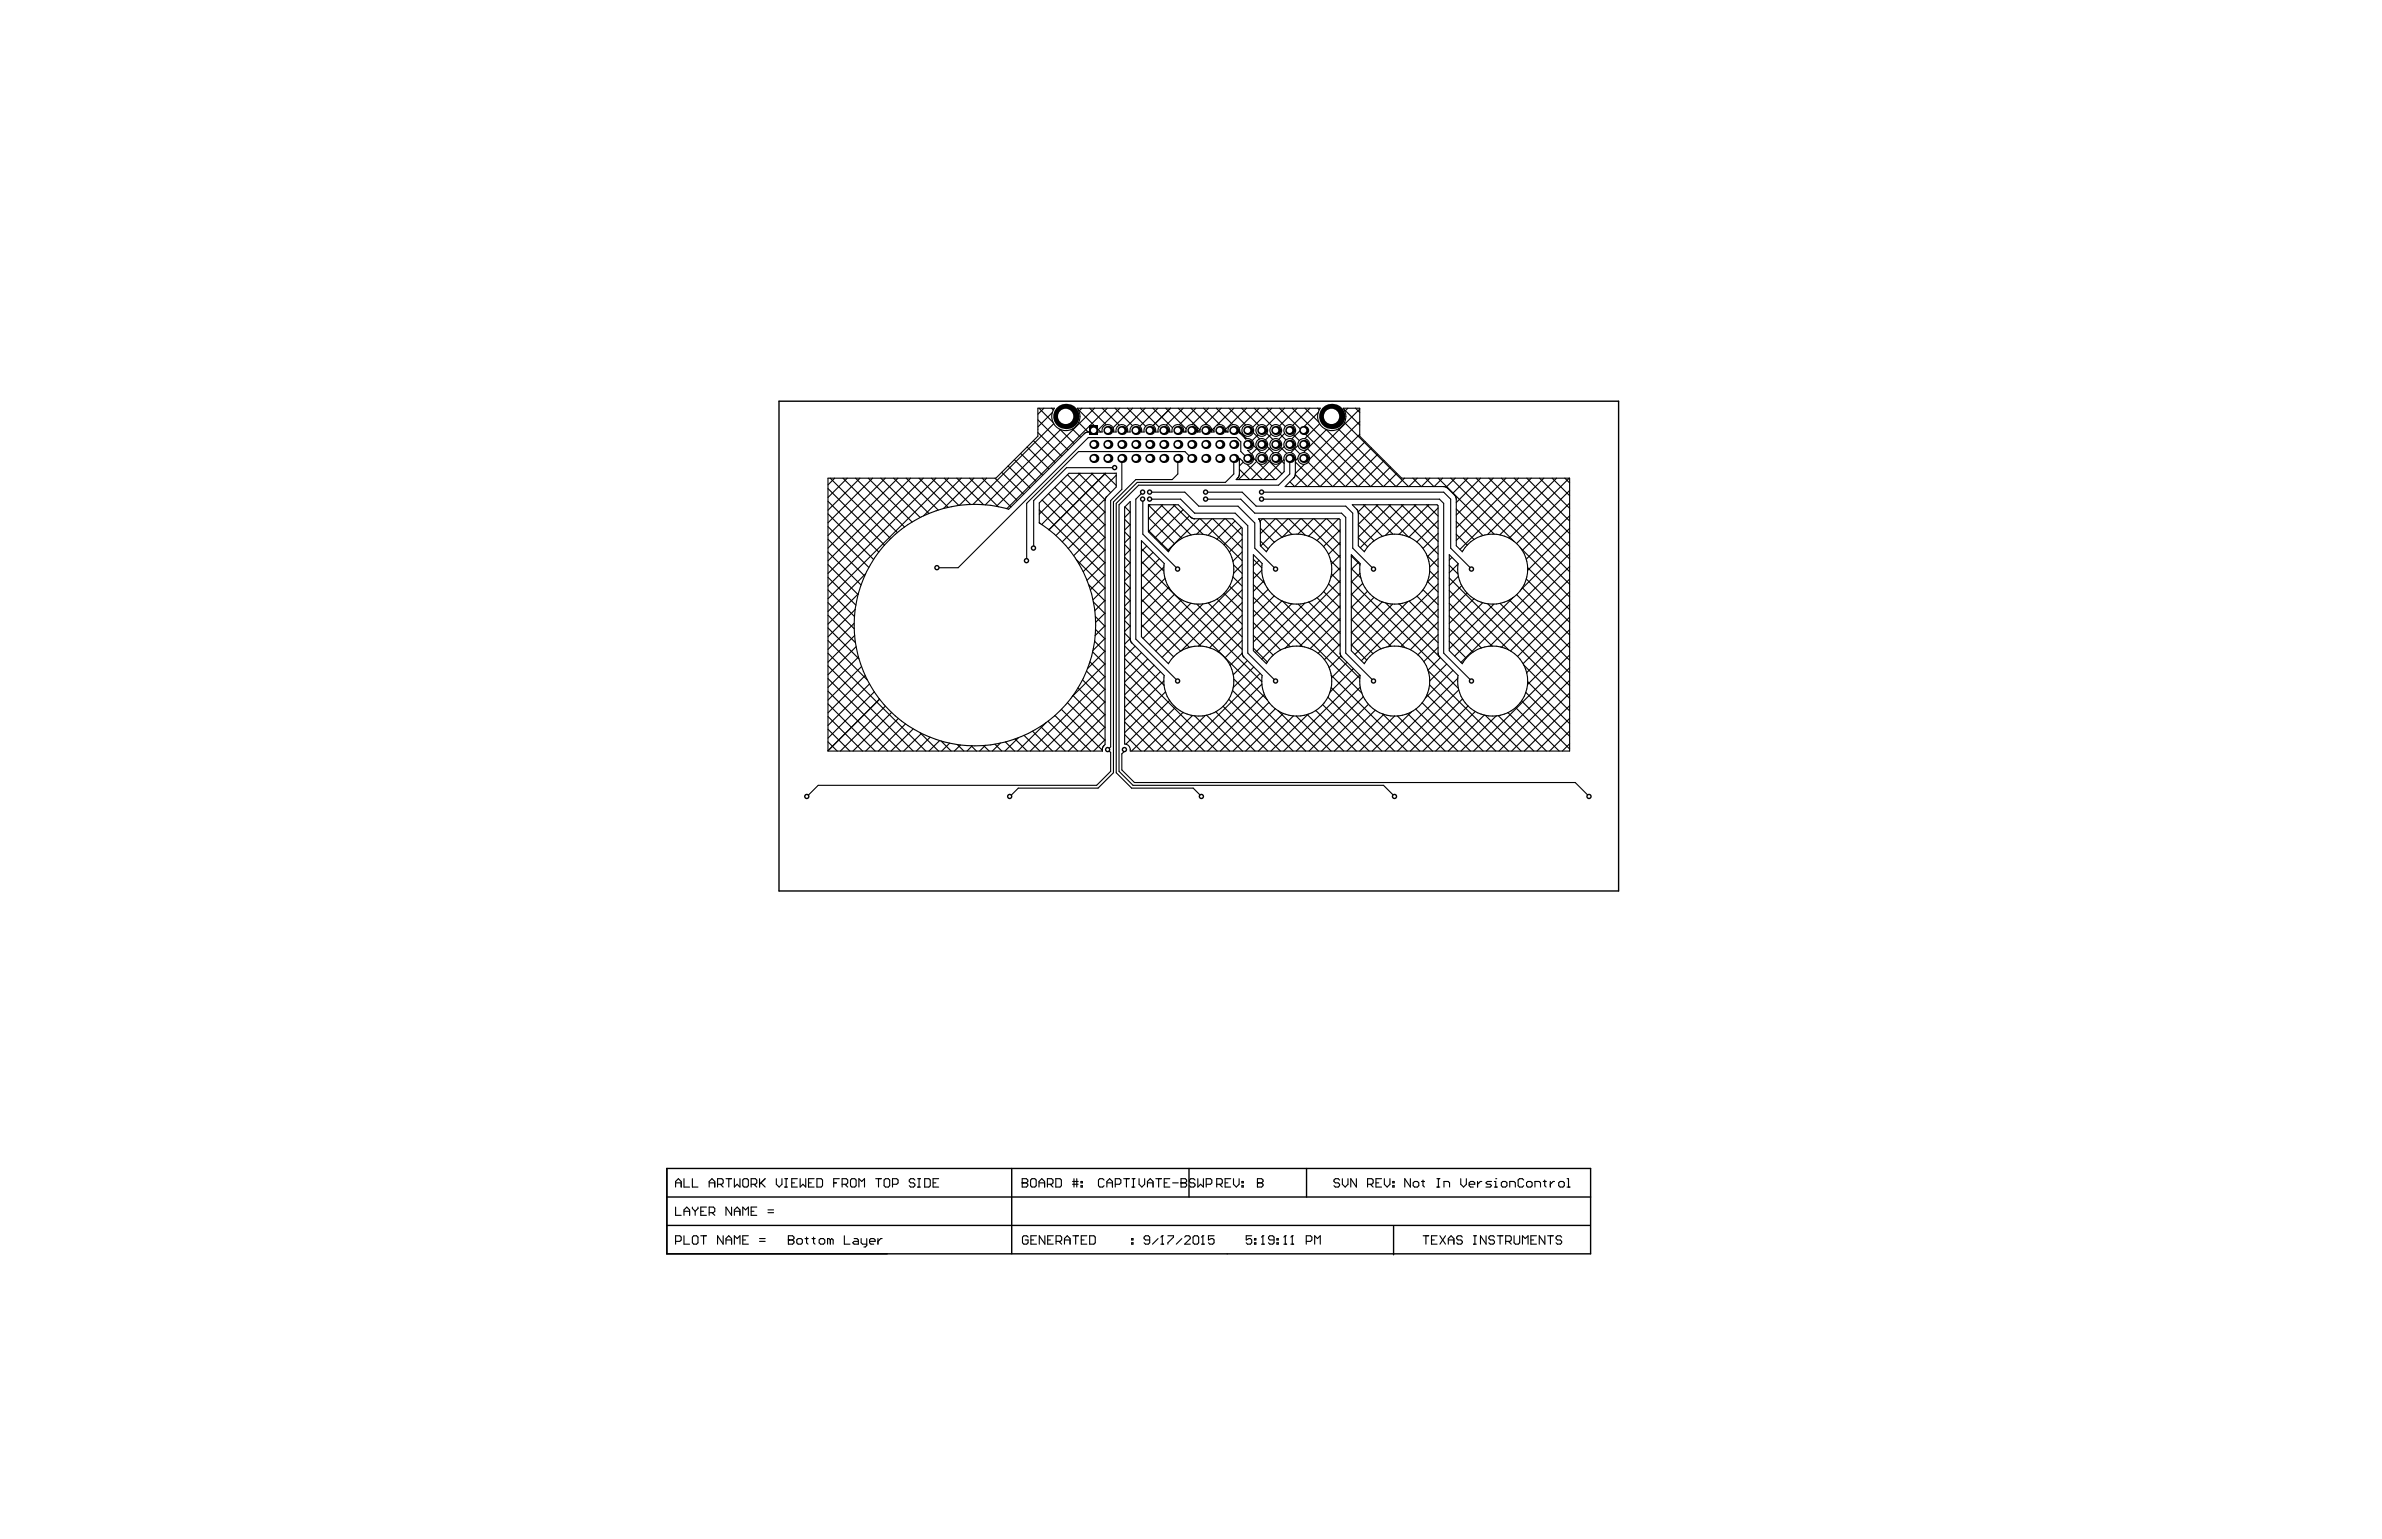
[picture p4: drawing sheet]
<svg xmlns="http://www.w3.org/2000/svg" width="432mm" height="279mm" viewBox="0 0 432 279" stroke-linecap="round" stroke-linejoin="round" font-family="sans-serif">
<path d="M141.2 72.7h152.2v88.8h-152.2zM120.9 211.9v15.4h167.4v-15.4h-167.4v15.4M120.9 217h167.4M183.4 211.9v15.4M215.5 211.9v5.1M236.8 211.9v5.1M120.9 222.2h167.4M252.6 222.4v5.1" fill="none" stroke="#000" stroke-width=".25"/>
<g fill="none" stroke="#000" stroke-width=".2">
<path d="M187.3 79.9l4 4M188.1 78.4l4.4 4.3M188.1 76.1l5.5 5.5M188.3 74l2.6 2.6M189.2 74l-1.1 1.1M190.6 74l.4 .3M190.8 74.8l-2.7 2.6M191 76.8l-14.6 14.6M192.1 77.8l2.6 2.6M192.3 77.9l-13.7 13.6M194.4 77.8l1.5 1.5M195.4 74.2l4.1 4.1"/>
<path d="M195.5 76.6l1.7 1.7M196.1 74l-.5 .5M197.5 74l3 3M198.4 74l-17.8 17.8M199.8 78.3h-2.5l-.7 .3-13.8 13.7a21.8 21.8 0 0 0-11.7-.1M199.8 78.3a1.07 1.07 0 0 1 1-1.3 1.07 1.07 0 0 1 1.1 1.3M199.8 74l3.1 3.1M200.7 74l-18.2 18.2M201.9 78.3h.4M202.1 74l3.2 3.2M202.3 78.3a1.07 1.07 0 0 1 1.1-1.3 1.07 1.07 0 0 1 1 1.3M203 74l-4.3 4.3"/>
<path d="M204.4 78.3h.5M204.4 74l3.3 3.3M204.9 78.3a1.07 1.07 0 0 1 1-1.3 1.07 1.07 0 0 1 1 1.3M205.3 74l-3.5 3.5M206.7 74l3.4 3.4M206.9 78.3h.5M207.4 78.3a1.07 1.07 0 0 1 1-1.3 1.07 1.07 0 0 1 1.1 1.3M207.6 74l-3.4 3.4M209 74l3.5 3.6M209.5 78.3h.4M209.9 74l-3.2 3.3M209.9 78.3a1.07 1.07 0 0 1 1.1-1.3 1.07 1.07 0 0 1 1 1.3"/>
<path d="M211.3 74l3.7 3.7M212 78.3h.5M212.2 74l-3.2 3.2M212.5 78.3a1.07 1.07 0 0 1 1-1.3 1.07 1.07 0 0 1 1 1.3M213.6 74l3.9 3.9M214.5 74l-3.1 3.1M214.5 78.3h.5M215 78.1l-.2 .2M215 78.3a1.07 1.07 0 0 1 1-1.3 1.07 1.07 0 0 1 1.1 1.3M215.9 74l3 3M216.8 74l-3 3M217.5 77.9l-.4 .4h.4"/>
<path d="M218.2 74l2.9 3M219.1 74l-3 3M219.6 78.3h.5M219.6 77.7l.5 .5M219.6 78.1v.2M219.6 78.1a1.07 1.07 0 0 0-1.2-1.1 1.07 1.07 0 0 0-.8 1.3M220.2 77.5l-.6 .5M220.5 74l3 3M221.4 74l-3 3M222.2 78.3h.4M222.2 78.1l-.1 .2M222.2 78.1a1.07 1.07 0 0 0-1.2-1.1 1.07 1.07 0 0 0-.9 1.3"/>
<path d="M222.2 78l.3 .3M222.6 78.3a1.07 1.07 0 0 1 1.1-1.3 1.07 1.07 0 0 1 1 1.5l1.1 1.1a1.07 1.07 0 0 1 1.4 .8 1.07 1.07 0 0 1-1 1.3l.4 .4M222.8 74l3 3M223.7 74l-3.1 3.1M224.7 78.3l1.3 1.2M225.1 74l3.1 3.1M225.6 79l-.2 .2M226 74l-3.8 3.8M227.2 78.4l1.1 1.2M227.4 74l3.2 3.2M228 78.9l-1 1M228.3 74l-3.7 3.6"/>
<path d="M229.6 78.6l1.1 1M229.7 74l3.3 3.3M230.4 78.7l-1 1.1M230.6 74l-3.5 3.5M232 74l14.2 14.2M232.1 78.7l1 1.1M232.9 74l-3.4 3.3M232.9 78.6l-1.1 1M234.3 74l14.2 14.2 3.6-3.5M234.5 78.9l1 1M235.1 74l-3.1 3.2M236.5 74l2.6 2.6"/>
<path d="M237.5 74l-3.1 3.1M238.9 74l.3 .3M239 74.8l-4.8 4.8M239.2 76.8l-2.7 2.7M240.3 77.8l10.4 10.4M240.5 77.9l-3.2 3.1M242.6 77.8l10.5 10.4 1.5-1.5M243.6 74.2l2.9 2.9M243.7 76.6l11.6 11.6M244.3 74l-.5 .6M245.7 74l.8 .8M246.5 76.5l-11.8 11.7-.9-.8"/>
<path d="M246.5 74.2l-9.1 9.1M246.5 78.8l-9.5 9.4M150.1 93.2l8.3 8.2M150.1 90.9l9.2 9.2M150.1 88.6l10.2 10.2M150.1 97.8l6.6 6.6M150.1 95.5l7.4 7.4M150.5 86.7l11 11M151.3 86.7l-1.2 1.2M152.8 86.7l9.9 9.9M153.6 86.7l-3.5 3.5M155.1 86.7l8.9 8.9"/>
<path d="M155.9 86.7l-5.8 5.8M157.4 86.7l7.9 7.9M158.2 86.7l-8.1 8.1M159.7 86.7l7.1 7.1M160.5 86.7l-10.4 10.4M162 86.7l6.4 6.4M162.8 86.7l-12.7 12.7M164.3 86.7l5.8 5.8M165.1 86.7l-15 15M166.6 86.7l5.3 5.3M167.4 86.7l-17.3 17.3M168.9 86.7l4.9 4.9"/>
<path d="M169.7 86.7l-19.6 19.6M171.1 92.2a22 22 0 0 0-15.5 15.5M171.2 86.7l4.7 4.8M172 86.7l-21.9 21.9M173.5 86.7l4.8 4.8M174.3 86.7l-6.9 6.8M175.8 86.7l5.1 5.2M176.6 86.7l-5.5 5.5M178 86.7l5.3 5.2M178.9 86.7l-5 4.9M180.4 86.7l4 4.1M181.6 85.6l4 4"/>
<path d="M182.7 84.5l4 4M183.9 83.4l4 3.9M185 82.2l4 4M186.2 81l3.9 4M188.4 94.7l.2 .3M188.4 92.5l11.9 11.9M188.9 90.7l11.4 11.4M190.1 89.5l10.2 10.3M191.2 88.4l9.1 9.1M192.4 87.2l7.9 8M193.5 86.1l6.8 6.8M195.5 85.8l4.8 4.8"/>
<path d="M195.8 85.8l-7.4 7.4M197.8 85.8l3.5 3.5M198.1 85.8l-9.3 9.3M200.1 85.8l2.2 2.2M200.3 92.8l-6.7 6.7M200.3 95.1l-5.7 5.7M200.3 97.4l-4.8 4.8M200.3 99.7l-3.9 4M200.4 90.4l-7.8 7.8M200.4 85.8l-10.3 10.3M202.1 84.8h-8.8l-5.9 6v8.6M202.3 86.2l-10.9 10.9"/>
<path d="M203.4 83.1v5.6l-2.1 2.1v44.6l-.5 .5 .5 .5v3.5l-2.5 2.5h-50.5l-2 2M203.9 94.2l1 1M203.9 98.8l1 1M203.9 96.4l1 1.1M203.9 91.9l1 1M204.9 99.7l-1 1M204.9 95.1l-1 1M204.9 92.8l-1 1M204.9 97.4l-1 1M206.9 99.5l4.1 4M207.2 90.5v6.4l6.3 6.3M207.2 89.2l-1.3 1.3v25.4l7.6 7.6"/>
<path d="M207.9 99l-1 1M208.2 96.2l3.7 3.7M208.2 93.9l4.7 4.7M208.2 91.6l6 6M208.4 89.2h6.4l2.5 2.6h7.1l3.1 3v4.6l3.8 3.8M208.4 90.5h5.6l2.6 2.5h7.3l2.3 2.3v23.1l5.1 5.1M208.5 91.5l-.3 .3M210.4 91.5l5.5 5.5M210.8 91.5l-2.6 2.6M212.7 91.5l5.4 5.4M213.1 91.5l-4.9 4.9M213.5 83.1v2.8l-1 1.1h-6.6l-4.1 4v49.1l-2.7 2.8h-14.5l-1.5 1.5"/>
<path d="M214.5 92.4l-5.2 5.2M215.6 93.6l-5.1 5.1M215.9 97a6.2 6.2 0 0 0-4.1 3l-3.6-3.6v-4.9h5.4l2.2 2.3 .5 .2 7.2 .1 1.7 1.7v22.9l.3 .4 3.3 3.4v.3a6.4 6.4 0 0 0 .9 4.1M215.9 97a6.4 6.4 0 0 1 7.7 6.9M216 83.1l-1.2-1.2h-19.3l-9.4 9.4v10.4M217.4 94.1l-5.8 5.8M217.6 94.1l7.6 7.6M218.6 90.5h6.3l2.6 2.5h15.7l.7 .8v24.6l5.1 5.1M218.6 89.2h6.6l2.5 2.6h16.2l1.3 1.2v6.4l3.8 3.8M219.7 94.1l-2.8 2.8M219.9 94.1l5.3 5.3M222 94.1l-3 3"/>
<path d="M222.2 94.1l3 3M223.7 83.1v2.8l-1.6 1.6h-15.9l-3.9 3.8v48.8l2.8 2.8h11.2l1.5 1.5M223.9 94.5l-3.3 3.3M224.2 86.9v.1M224.7 83.5v2.4a1.32 1.32 0 0 1-.6 1.1h7.2l1.5-1.5v-2a1.07 1.07 0 0 1 1-1.4 1.07 1.07 0 0 1 1 1.4v2.7l-.3 .5-1.5 1.5h28.7l.7 .3M224.7 85.1l1.8 1.9M225.1 95.6l-3.2 3.2M225.2 97.8l-2.4 2.3M225.4 83.8l-.7 .7M226 84.2l2.8 2.8M226.2 83.1l-1.3-1.2v-1.8l-.7-.8h-26.9l-23.6 23.6h-3.8M226.6 82.2a1.07 1.07 0 0 1 .7 .9"/>
<path d="M227.3 83.1a1.07 1.07 0 0 1-.9 1.1 1.07 1.07 0 0 1-1.2-.6l-.5-.5v.4M227.3 80.8l1.2 1.3M227.3 83.1l.5 .5M227.8 83.7l-3.3 3.3M227.9 81.3l-1 1M228.1 94.1h14.7l.1 .1v24.2l.3 .7 3.4 3.4a6.3 6.3 0 0 0 3.7 6.8 6.3 6.3 0 0 0 7.5-1.9M228.2 94.1l.3 .7v4.2l1.1 1a6.3 6.3 0 0 1 10.5-.6 6.3 6.3 0 0 1-3.5 10 6.3 6.3 0 0 1-7.8-7.2l-1.6-1.6v17.4l2.4 2.3a6.3 6.3 0 0 1 8.7-2.3 6.3 6.3 0 0 1 2.2 8.8 6.3 6.3 0 0 1-8.8 2.1M228.2 84.1l2.9 2.9M228.5 95.8l2.5 2.5M228.5 98.1l1.4 1.4M228.7 90.5h32.2l.8 .8v27.1l5.1 5.1M228.7 89.2h33l1.3 1.3v8.9l3.8 3.8"/>
<path d="M228.9 94.1l-.5 .4M229 94.1l3.4 3.3 3.4-3.3M229.7 81l1.2 1.1M229.8 83.3l2.6 2.6M230.3 83.5l-3.5 3.5M230.3 81.1l-1 1.1M231.2 94.1l-2.7 2.7M231.3 94.1l2.9 2.8M232.2 81.1l1 1.1M232.3 83.5l.5 .5M232.7 83.3l-3.6 3.7M232.8 81l-1.2 1.1"/>
<path d="M233.5 94.1l-5 4.9M233.6 94.1l3 2.9M233.8 83.1v2.8l-2 2.1h-25.4l-3.5 3.5v48.4l2.5 2.5h45.4l2 2M234.6 81.3l1 1M234.8 86.1l2.2 2.1M235.3 80.8l-1.3 1.3M235.3 83.1l-.5 .4M235.9 94.1l7 7M236.5 84.2l-1.7 1.6M236.8 81.6l-.5 .4M237 81.4l6.9 6.8M237.2 83.8l4.4 4.4"/>
<path d="M238.1 94.1l-2.8 2.8M238.2 94.1l4.7 4.7M240.4 94.1l-3.2 3.1M240.5 94.1l2.4 2.4M242.7 94.1l-4 3.9M242.9 96.1l-3 3M242.9 98.4l-2.1 2.1M246.2 92.9l4.4 4.4M246.2 95.2l2.9 2.9M246.2 97.5l1.7 1.7M247.2 91.5l5.3 5.4M247.5 80.1l-8.2 8.1-4.5-4.4"/>
<path d="M247.5 91.5l-1.3 1.3M248.6 81.2l-7 7M249.5 91.5l5.8 5.8M249.8 82.4l-5.9 5.8M249.8 91.5l-3.6 3.6M250.9 83.5l-4.7 4.7M251.8 91.5l8.9 9M252.1 91.5l-5.9 5.9M253.2 85.8l-2.4 2.4M254 91.5l6.7 6.7M254.4 91.5l-7.8 7.8M256.1 86.7l1.5 1.5"/>
<path d="M256.4 91.5l4.3 4.4M256.7 91.5l-5.6 5.6M256.9 86.7l-1.5 1.5M258.4 86.7l1.5 1.5M258.6 91.5l2.1 2.1M259 91.5l-5.4 5.4M259.2 86.7l-1.5 1.5M260.7 96.7l-2.7 2.7M260.7 94.4l-3.9 3.9M260.7 99l-1.9 1.9M260.7 92.1l-5.3 5.3M260.7 86.7l10.2 10.2"/>
<path d="M261.5 86.7l-1.5 1.5M262.4 88.5l1.3 1.3M263 86.7l11.5 11.5M263.7 89.8l.3 .7v8.5l1.1 1 .1-.2a6.3 6.3 0 0 1 2-2M263.8 86.7l-1.6 1.6M264 96.9l2 2M264 92.3l4.8 4.8M264 94.6l3.2 3.2M265.3 86.7l19.2 19.2M266.1 86.7l-2.7 2.7M267.2 97.8a6.3 6.3 0 0 1 7.9 .9 6.3 6.3 0 0 1 .9 7.9M267.6 86.7l16.9 17"/>
<path d="M268.4 86.7l-4.4 4.4M269.9 86.7l14.6 14.6M270.7 86.7l-6.7 6.7M272.2 86.7l12.3 12.4M273 86.7l-9 9M274.5 86.7l10 10M275.3 86.7l-11.3 11.3M275.6 99.3l8.9 8.9M276.8 86.7l7.7 7.8M277.6 86.7l-13 12.9M279.1 86.7l5.4 5.5M279.9 86.7l-10.3 10.2"/>
<path d="M281.4 86.7l3.1 3.2M282.2 86.7l-10.3 10.3M283.7 86.7l.8 .9M284.5 86.7l-10.9 10.9M284.5 93.5l-7.8 7.9M284.5 91.2l-8.5 8.6M284.5 88.9l-9.6 9.7M284.5 95.8l-7.6 7.6M284.5 98.1l-8.8 8.8M150.1 109.3l4.8 4.7M150.1 106.9l4.8 4.9M150.1 100.1l6 6"/>
<path d="M150.1 116.1l7.1 7.2M150.1 111.5l5 5M150.1 104.7l5 5M150.1 113.9l5.6 5.6M150.1 118.4l17.7 17.8M150.1 102.4l5.4 5.4M154.8 113l-4.7 4.8M154.9 115.2l-4.8 4.9M155 110.5l-4.9 5M155.2 117.3l-5.1 5.1M155.6 107.7a22 22 0 0 0 11.4 25.3M155.6 107.7l-5.5 5.5"/>
<path d="M155.6 119.1l-5.5 5.6M156.9 104l-6.8 6.9M195.1 101.4l5.2 5.3M196.4 103.7a21.8 21.8 0 0 0-8-8.9v-3.6l5.4-5.4h8.5v2.5l-1.7 1.7-.3 .8v44.2l-.2 .2M196.4 103.7a21.9 21.9 0 0 1-4.2 25.1 21.9 21.9 0 0 1-25.2 4.2M197.3 106l3 3M197.6 120l2.7 2.8M198.1 118.2l2.2 2.2M198.2 109.2l2.1 2.1M198.4 116.3l1.9 1.9M198.6 111.8l1.7 1.8M198.6 114.1l1.7 1.8"/>
<path d="M200.3 115.8l-2.2 2.2M200.3 106.6l-2.2 2.2M200.3 113.4l-1.8 1.8M200.3 118l-3.2 3.2M200.3 111.2l-1.7 1.7M200.3 108.9l-1.8 1.8M200.3 102l-3.3 3.2M200.3 104.3l-2.6 2.6M203.9 112.5l1 1M203.9 110.2l1 1M203.9 107.9l1 1.1M203.9 114.8l1 1"/>
<path d="M203.9 101l1 1.1M203.9 103.3l1 1.1M203.9 105.6l1 1M203.9 117.1l7.1 7.2M203.9 119.4l16.7 16.8M204.9 104.3l-1 1M204.9 111.2l-1 1M204.9 102l-1 1M204.9 113.5l-1 1M204.9 108.9l-1 1M204.9 115.8l-1 1M204.9 106.6l-1 1"/>
<path d="M205.2 116.6l-.3-.7v-25l-1 1.1v42.9a1.05 1.05 0 0 1 1 1.3h79.6v-49.5h-30.4l-7.6-7.6v-5.1h-3a2.56 2.56 0 0 1-2.1 4.1 2.56 2.56 0 0 1-2.1-4.1h-44a2.56 2.56 0 0 1-2.1 4.1 2.56 2.56 0 0 1-2.1-4.1h-3v5.1l-7.6 7.6h-30.4v49.5h49.7v-.5l.3-.5M205.2 116.6l5.8 5.9a6.3 6.3 0 0 0 7.7 7.2M205.8 117.2l-1.9 1.9M206.9 113.3l5.8 5.8M206.9 111l7.1 7.1M206.9 118.3l-3 3.1M206.9 106.4l10.8 10.7M206.9 101.8l21.8 21.8M206.9 108.7l8.7 8.7M206.9 104.1l22.8 22.8M208.1 119.5l-4.2 4.2M209 100.1l-2.1 2.2"/>
<path d="M210.2 101.3l-3.3 3.3M211 102.8l-4.1 4M211.2 104.9l-4.3 4.3M211.9 106.5l-5 4.9M212.9 107.8l-6 5.9M214.2 108.7l-7 7.1M215.9 109.4l-7.5 7.5M217 109.5l8.2 8.3M217.3 117.1a6.3 6.3 0 0 1 6.3 5.7 6.3 6.3 0 0 1-4.9 6.9M218 109.5a6.4 6.4 0 0 1-7-7.3l-4.1-4.2v17.4l4.9 4.9a6.3 6.3 0 0 1 5.5-3.2M218 109.5l-8.5 8.5M219 109.3l6.2 6.2"/>
<path d="M220.6 108.6l4.6 4.6M221.9 107.6l3.3 3.3M222.9 106.3l2.3 2.3M223.5 104.6a6.4 6.4 0 0 1-5.5 4.9M223.5 104.6l1.7 1.7M223.6 102.4l1.6 1.6M223.6 103.9l-.1 .7M225.2 111.5l-5.9 6M225.2 104.7l-14.6 14.5M225.2 113.9l-4.4 4.3M225.2 109.3l-7.9 7.8M225.2 106.9l-11.1 11.1"/>
<path d="M225.2 100.1l-1.7 1.6M225.2 118.4l-2.2 2.3M225.2 116.1l-3.1 3.2M225.2 102.4l-1.6 1.5M226.1 119.8l-2.5 2.6M227.2 103.7l2.1 2.1M227.2 115.2l3.6 3.6M227.2 117.5l2.5 2.5M227.2 101.4l1.5 1.5M227.2 110.6l6.7 6.7M227.2 112.9l5 5M227.2 108.3l8.9 9"/>
<path d="M227.2 106l19.7 19.7M228.2 101.6l-1 1M228.7 103.4l-1.5 1.5M229.1 105.4l-1.9 1.8M229.9 106.8l-2.7 2.7M231 108l-3.8 3.8M232.4 109l-5.2 5.1M232.5 109l14 14M234.2 109.5l-7 6.9M235.3 109.5l7.6 7.6M236.5 109.4l-8.9 8.9M237.3 109.2l5.6 5.6"/>
<path d="M238.7 108.4l4.2 4.2M239.9 107.3l3 2.9M240.8 105.9l2.1 2.1M241.2 101.7l1.7 1.7M241.4 104.1l1.5 1.6M242.9 105.3l-14.2 14.2M242.9 103l-1.7 1.7M242.9 107.6l-9.9 9.9M242.9 100.7l-1.6 1.6M242.9 114.5l-4 4M242.9 112.2l-5.4 5.4M242.9 116.8l-2.8 2.8"/>
<path d="M242.9 109.9l-7.3 7.3M243.1 118.9l-2.2 2.2M245 100.8l1.5 1.6M245 116.9l2.8 2.8M245 103.1l1.7 1.7M245 114.6l3.9 3.9M245 107.7l9.7 9.7M245 110l7.1 7.2M245 112.3l5.3 5.4M245 105.4l19.4 19.4M245.1 100.8l-.1 .1M246.3 101.9l-1.3 1.3"/>
<path d="M246.5 104l-1.5 1.6M247 105.8l-2 2M247.9 107.2l-2.9 2.9M248.9 118.5l-1 1-.6 .8-2.3-2.3v-17.4l1.6 1.6a6.3 6.3 0 0 0 7.7 7.2 6.3 6.3 0 0 0 3.6-10 6.3 6.3 0 0 0-10.6 .6l-1.1-1v-6a1.98 1.98 0 0 0-1.1-1.5h15.4l.2 .2v26.7l.3 .7 3.3 3.4a6.4 6.4 0 0 0 9 6.7M248.9 118.5a6.4 6.4 0 0 1 8.4 .5 6.4 6.4 0 0 1 .5 8.4M249.1 108.3l-4.1 4.1M250.6 109.1l-5.6 5.6M251.2 109.3l9.7 9.8M252.4 109.5l-7.4 7.5M253.6 109.5l7.1 7M255.2 109.1l-9.6 9.5M255.4 109l5.3 5.2"/>
<path d="M256.9 108.1l3.8 3.8M258 106.9l2.7 2.7M258.7 100.7l2 2.1M258.8 105.4l1.9 2M259.2 103.5l1.5 1.5M260.7 101.3l-1.5 1.5M260.7 117.4l-2.6 2.6M260.7 103.6l-2 2M260.7 105.9l-13.9 13.9M260.7 110.5l-6.8 6.8M260.7 115.1l-3.7 3.6M260.7 112.8l-5 5"/>
<path d="M260.7 108.2l-9.1 9.1M261.1 119.3l-2.2 2.2M262.7 116.3l3.1 3M262.7 102.5l1.6 1.6M262.7 109.4l7.8 7.7M262.7 114l4.3 4.3M262.7 111.7l5.8 5.8M262.7 107.1l10.8 10.7M262.7 104.8l21.8 21.8M263.2 101.1l-.5 .5M264.3 102.3l-1.6 1.6M264.4 104.5l-1.7 1.7"/>
<path d="M265 106.2l-2.3 2.2M265.9 107.5l-3.2 3.3M267.2 108.6l-4.5 4.4M267.2 108.6a6.3 6.3 0 0 1-2.9-6.4l-1.6-1.6v17.4l2.4 2.3a6.3 6.3 0 0 1 10-1.3M268.8 109.3l-6.1 6M269.7 109.5l14.8 14.8M270.8 109.5l-8.1 8.1M271.9 109.4l12.6 12.6M273.6 108.8l10.9 10.9M274.3 108.3l-10.6 10.7M274.9 107.8l9.6 9.6M275.1 119a6.4 6.4 0 0 1-1.8 10.2"/>
<path d="M276 106.6a6.3 6.3 0 0 1-8.8 2M276 106.6l8.5 8.5M276.7 105l7.8 7.8M276.9 102.9l7.6 7.6M284.5 100.4l-19.7 19.7M284.5 105l-12.3 12.4M284.5 102.7l-14.4 14.5M284.5 111.9l-8.4 8.4M284.5 109.6l-9.4 9.4M284.5 114.2l-7.8 7.8M284.5 116.5l-7.6 7.6M284.5 107.3l-10.7 10.7"/>
<path d="M284.5 118.8l-17.4 17.4M150.1 134.5l1.7 1.7M150.1 132.2l4 4M150.1 127.6l8.5 8.6M150.1 129.9l6.3 6.3M150.1 125.3l10.9 10.9M150.1 123l13.1 13.2M150.1 120.7l15.4 15.5M156.2 120.9l-6.1 6M156.8 122.5l-6.7 6.8M157.6 124l-7.5 7.5M158.5 125.4l-8.4 8.4"/>
<path d="M159.5 126.8l-9.4 9.3M160.5 128l-8.1 8.2M161.6 129.2l-7 7M162.9 130.3l-6 5.9M164.1 131.3l-4.9 4.9M165.5 132.2l-4 4M166.8 132.9l3.3 3.3M167 133l-3.2 3.2M168.6 133.7l-2.5 2.5M170.3 134.3l-1.9 1.9M170.6 134.4l1.8 1.8M172.1 134.8l-1.4 1.4"/>
<path d="M173.5 135l1.2 1.2M174.1 135.1l-1.1 1.1M176 135.2l1 1M176.2 135.2l-.9 1M178.3 135.2l1 1M178.6 135.1l-1 1.1M180.4 134.9l1.2 1.3M181.3 134.7l-1.4 1.5M182.3 134.5l1.6 1.7M184 134l2.2 2.2M184.6 133.8l-2.4 2.4M185.6 133.3l2.9 2.9"/>
<path d="M187.2 132.6l3.6 3.6M188.6 131.7l4.5 4.5M189.7 131l-5.2 5.2M190 130.8l5.4 5.4M191.2 129.7l6.5 6.5M192.4 128.6l7.4 7.4M193.5 127.4l6.8 6.8M194.5 126.1l5.8 5.8M195.4 124.7l4.9 4.9M196.2 123.3l4.1 4M197 121.7l3.3 3.3M200.3 129.5l-6.6 6.7"/>
<path d="M200.3 122.6l-13.5 13.6M200.3 134.1l-2 2.1M200.3 131.8l-4.3 4.4M200.3 120.3l-5.9 6M200.3 124.9l-11.2 11.3M200.3 127.2l-8.9 9M203.9 135.9v.3l-.5 .5v2.9l2.2 2.3h80l2.5 2.5M203.9 130.9l5.2 5.3M203.9 124l12.1 12.2M203.9 133.2l3 3M203.9 128.6l7.6 7.6M203.9 126.3l9.8 9.9"/>
<path d="M203.9 121.7l14.4 14.5M209.2 120.6l-5.3 5.4M210.4 121.8l-6.5 6.5M211 123.5l-7.1 7.1M211.3 125.4l-7.4 7.5M212 127l-7.9 7.9M213.1 128.2l-8 8M214.5 129.1l-7.1 7.1M216.2 129.7l-6.5 6.5M216.6 129.8l6.3 6.4M218.5 129.7l-6.5 6.5M218.7 129.7l6.5 6.5"/>
<path d="M220.4 129l7.1 7.2M221.7 128.1l8.1 8.1M222.7 126.8l9.4 9.4M223.4 125.2l11 11M223.7 123.1l13 13.1M227.3 120.9l-3.7 3.8M228.4 122.1l-14.1 14.1M228.8 124.1l-12.2 12.1M229.2 125.9l-10.3 10.3M229.7 126.9a6.3 6.3 0 0 0 2 2M230 127.3l-8.8 8.9M231.2 128.5l-7.7 7.7"/>
<path d="M231.7 128.9l7.3 7.3M232.6 129.4l-6.8 6.8M234.5 129.8l-6.4 6.4M235 129.8l6.3 6.4M237 129.6l6.6 6.6M237.1 129.5l-6.7 6.7M238.5 128.8l7.4 7.4M239.8 127.8l8.4 8.4M240.7 126.4l9.8 9.8M241.3 124.7l11.5 11.5M241.3 122.4l13.8 13.8M244.2 120.1l-2.8 2.8"/>
<path d="M245.3 121.2l-4.2 4.3M246.5 122.4l-13.8 13.8M246.6 124.6l-11.6 11.6M247.1 126.3l-9.8 9.9M248.1 127.7l-8.5 8.5M249.3 128.8l-7.4 7.4M250.6 129.5l6.8 6.7M250.8 129.5l-6.6 6.7M252.8 129.8l-6.3 6.4M253.3 129.8l6.4 6.4M255.2 129.4l6.8 6.8M255.9 129l-7.1 7.2"/>
<path d="M256.6 128.6l7.7 7.6M257.8 127.4l8.8 8.8M258.7 126l10.2 10.2M258.9 121.6l14.6 14.6M259.1 124.2l12 12M262.3 120.4l-3.1 3.1M263.4 121.5l-5 5.1M264.3 123l-13.2 13.2M264.4 125.1l-11 11.1M265.1 126.7l-9.4 9.5M266.1 128l-8.1 8.2M267.4 129l-7.1 7.2"/>
<path d="M269.1 129.7l-6.6 6.5M269.3 129.7l6.4 6.5M271.2 129.8l-6.3 6.4M271.6 129.8l6.4 6.4M273.3 129.2l7 7M274.7 128.3l7.9 7.9M275.8 127.1l8.7 8.7M276.2 120.6l8.3 8.3M276.6 125.5l7.9 8M276.9 123.6l7.6 7.6M284.5 130.3l-5.9 5.9M284.5 134.9l-1.3 1.3"/>
<path d="M284.5 132.5l-3.6 3.7M284.5 128l-8.2 8.2M284.5 123.4l-12.8 12.8M284.5 121.1l-15.1 15.1M284.5 125.7l-10.5 10.5M122.5 214.5h1M122.5 215.2v-1l.5-.5 .5 .5v1M122.5 218.9v1.5h1M124 213.7v1.5h1M124 219.6h1M125.5 213.7v1.5h1M125.5 218.9v.2l.5 .5"/>
<path d="M126 219.6v.8M126.5 218.9v.2l-.5 .5M127 219.6h.5M128 218.9h-1v1.5h1M128.6 214.5h1M128.6 219.9h.7l.3-.3v-.5l-.3-.2h-.7v1.5M128.6 215.2v-1l.5-.5 .5 .5v1M129.1 219.9l.5 .5M130.1 214.7h.7l.3-.2v-.5l-.3-.3h-.7v1.5M130.6 214.7l.5 .5M131.6 213.7h1M132.1 213.7v1.5"/>
<path d="M132.6 218.9v1.5l-1-1.5v1.5M133.1 213.7v1.5l.5-.5 .5 .5v-1.5M133.1 219.6h1M134.9 213.7h.5l.3 .3v1l-.3 .2h-.5l-.3-.2v-1zM136.2 214.7h.7l.3-.2v-.5l-.3-.3h-.7v1.5M136.2 219.6h.5M136.7 214.7l.5 .5M137.2 218.9h-1v1.5h1M137.7 213.7v1.5M137.9 214.5l.8 .7M138.7 213.7l-1 1M139.2 219.9h1"/>
<path d="M139.2 219.4h1M140.7 213.7v1l.5 .5 .5-.5v-1M142.3 215.2h.5M142.3 213.7h.5M142.5 213.7v1.5M143.5 214.5h.5M144.5 213.7h-1v1.5h1M145 213.7v1.5l.6-.5 .5 .5v-1.5M146.6 214.5h.5M147.6 213.7h-1v1.5h1M148.1 213.7h.8l.2 .3v1l-.2 .2h-.8zM151.1 214.5h.5"/>
<path d="M152.1 213.7h-1v1.5M152.7 214.7h.7l.3-.2v-.5l-.3-.3h-.7v1.5M153.2 214.7l.5 .5M154.4 213.7h.5l.3 .3v1l-.3 .2h-.5l-.2-.2v-1zM155.7 215.2v-1.5l.5 .5 .5-.5v1.5M158.7 213.7h1.1M159.3 213.7v1.5M160.5 213.7h.5l.3 .3v1l-.3 .2h-.5l-.2-.2v-1zM161.8 214.7h.7l.3-.2v-.5l-.3-.3h-.7v1.5M165.8 214l-.2-.3h-.5l-.3 .3v.2l.3 .3h.5l.2 .2v.3l-.2 .2h-.5l-.3-.2M166.4 215.2h.5M166.4 213.7h.5"/>
<path d="M166.6 213.7v1.5M167.6 213.7h.8l.2 .3v1l-.2 .2h-.8zM169.1 214.5h.6M170.2 213.7h-1.1v1.5h1.1M185.3 214.5h.1M185.3 213.7h.8l.2 .3v.2l-.2 .3 .2 .2v.3l-.2 .2h-.8zM185.3 214.5h.8M187.1 213.7h.5l.2 .3v1l-.2 .2h-.5l-.3-.2v-1zM188.3 214.5h1.1M188.3 215.2v-1l.6-.5 .5 .5v1M189.9 214.7h.7l.3-.2v-.5l-.3-.3h-.7v1.5M190.4 214.7l.5 .5"/>
<path d="M191.4 213.7h.8l.2 .3v1l-.2 .2h-.8zM194.4 214.2h1M194.4 214.7h1M194.7 213.7v1.5M195.2 213.7v1.5M196 215h.2v.2h-.2zM196 214.2h.2v.3h-.2zM200.1 214l-.2-.3h-.5l-.3 .3v1l.3 .2h.5l.2-.2M200.6 214.5h1.1M200.6 215.2v-1l.6-.5 .5 .5v1M202.2 214.7h.7l.3-.2v-.5l-.3-.3h-.7v1.5M203.7 213.7h1"/>
<path d="M204.2 213.7v1.5M205.2 215.2h.5M205.2 213.7h.5M205.5 213.7v1.5M206.5 213.7v1l.5 .5 .5-.5v-1M208 214.5h1M208 215.2v-1l.5-.5 .5 .5v1M209.5 213.7h1M210 213.7v1.5M211 214.5h.6M212.1 213.7h-1.1v1.5h1.1M212.6 214.5h1"/>
<path d="M214.1 214.5h.1M214.1 213.7h.8l.2 .3v.2l-.2 .3 .2 .2v.3l-.2 .2h-.8zM214.1 214.5h.8M216.6 214l-.2-.3h-.5l-.3 .3v.2l.3 .3h.5l.2 .2v.3l-.2 .2h-.5l-.3-.2M217.1 213.7v1.5l.5-.5 .6 .5v-1.5M218.7 214.7h.7l.3-.2v-.5l-.3-.3h-.7v1.5M220.6 214.7h.7l.3-.2v-.5l-.3-.3h-.7v1.5M221.1 214.7l.5 .5M222.1 214.5h.5M223.1 213.7h-1v1.5h1M223.6 213.7v1l.5 .5 .5-.5v-1M225.1 215h.3v.2h-.3z"/>
<path d="M225.1 214.2h.3v.3h-.3zM227.9 214.5h.1M227.9 213.7h.8l.3 .3v.2l-.3 .3 .3 .2v.3l-.3 .2h-.8zM227.9 214.5h.8M242.8 214l-.2-.3h-.5l-.3 .3v.2l.3 .3h.5l.2 .2v.3l-.2 .2h-.5l-.3-.2M243.3 213.7v1l.5 .5 .6-.5v-1M245.9 213.7v1.5l-1-1.5v1.5M247.9 214.7h.8l.2-.2v-.5l-.2-.3h-.8v1.5M248.4 214.7l.5 .5M249.4 214.5h.5M250.4 213.7h-1v1.5h1M251 213.7v1l.5 .5 .5-.5v-1"/>
<path d="M252.5 215h.2v.2h-.2zM252.5 214.2h.2v.3h-.2zM255.7 213.7v1.5l-1-1.5v1.5M256.4 214.2h.5l.3 .3v.5l-.3 .2h-.5l-.2-.2v-.5zM257.7 214.2h.5M258 214v1l.2 .2M260.5 215.2h.5M260.5 213.7h.5M260.7 213.7v1.5M261.8 215.2v-1h.7l.3 .3v.7M264.8 213.7v1l.5 .5 .5-.5v-1M266.3 214.7h1v-.2l-.2-.3h-.5l-.3 .3v.5l.3 .2h.5"/>
<path d="M267.8 214.2v1M268.6 214.2h-.2l-.6 .5M270.4 214.2h-.8l-.2 .3 .2 .2h.5l.3 .3-.3 .2h-.7M270.9 215.2h.5M270.9 214.2h.2v1M271.1 213.7h.1M272.4 214.2h.5l.3 .3v.5l-.3 .2h-.5l-.2-.2v-.5zM273.7 215.2v-1h.7l.3 .3v.7M276.2 214l-.2-.3h-.5l-.3 .3v1l.3 .2h.5l.2-.2M277 214.2h.5l.2 .3v.5l-.2 .2h-.5l-.3-.2v-.5zM278.2 215.2v-1h.8l.3 .3v.7M279.8 214.2h.5"/>
<path d="M280 214v1l.3 .2M281 214.2v1M281.8 214.2h-.3l-.5 .5M282.8 214.2h.5l.3 .3v.5l-.3 .2h-.5l-.2-.2v-.5zM284.1 215.2h.5M284.1 213.7h.2v1.5M122.5 225.1h.7l.3-.3v-.5l-.3-.2h-.7v1.5M124 220.4v-1l.5-.5 .5 .5v1M124 224.1v1.5h1M125.8 224.1h.5l.2 .2v1l-.2 .3h-.5l-.3-.3v-1zM127 224.1h1M127.5 224.1v1.5"/>
<path d="M131.1 224.1v1.5l-1-1.5v1.5M131.6 225.6v-1l.5-.5 .5 .5v1M131.6 224.8h1M133.1 220.4v-1l.5-.5 .5 .5v1M133.1 225.6v-1.5l.5 .5 .5-.5v1.5M134.6 224.8h.6M134.6 220.4v-1.5l.6 .5 .5-.5v1.5M135.7 224.1h-1.1v1.5h1.1M137.7 225.1h1M137.7 224.6h1M142.9 224.8h.1M142.9 224.1h.8l.2 .2v.3l-.2 .2 .2 .3v.2l-.2 .3h-.8z"/>
<path d="M142.9 224.8h.8M144.7 224.6h.5l.3 .2v.5l-.3 .3h-.5l-.3-.3v-.5zM146 224.6h.5M146.2 224.3v1l.3 .3M147.2 224.6h.5M147.5 224.3v1l.2 .3M148.7 224.6h.6l.2 .2v.5l-.2 .3h-.6l-.2-.3v-.5zM150.5 224.8l-.2-.2h-.3v1M150.5 224.8v.8M150.5 224.8l.3-.2 .2 .2v.8M153.1 224.1v1.5h1M154.8 224.6h.5l.3 .2v.8h-.8l-.2-.3 .2-.2h.8"/>
<path d="M156.1 224.6v.7l.3 .3h.7M157.1 224.6v1.2l-.2 .3h-.3M157.6 225.1h1v-.3l-.2-.2h-.5l-.3 .2v.5l.3 .3h.5M159.1 224.6v1M159.9 224.6h-.2l-.6 .5M186.4 224.3l-.3-.2h-.5l-.2 .2v1l.2 .3h.5l.3-.3v-.5h-.5M186.9 224.8h.5M187.9 224.1h-1v1.5h1M189.4 224.1v1.5l-1-1.5v1.5M189.9 224.8h.5M190.9 224.1h-1v1.5h1M191.4 225.1h.8l.3-.3v-.5l-.3-.2h-.8v1.5"/>
<path d="M191.9 225.1l.6 .5M193 224.8h1M193 225.6v-1l.5-.5 .5 .5v1M194.5 224.1h1M195 224.1v1.5M196 224.8h.5M197 224.1h-1v1.5h1M197.5 224.1h.8l.2 .2v1l-.2 .3h-.8zM205.1 225.3h.3v.3h-.3zM205.1 224.6h.3v.2h-.3zM208.4 224.8h-.8l-.2-.2v-.3l.2-.2h.6l.2 .2v1l-.2 .3h-.6l-.2-.3M209.9 224.6l-1 1"/>
<path d="M210.4 225.6h.5M210.7 224.1h.1M210.7 224.1v1.5M210.7 224.1l-.3 .2M211.7 224.1h1v.2l-1 1v.3M214.2 224.6l-1 1M214.8 224.3l.2-.2h.5l.3 .2v.3l-1 1h1M216.5 224.1h.5l.3 .2v1l-.3 .3h-.5l-.2-.3v-1zM217.8 225.6h.5M218 224.1h.1M218 224.1v1.5M218 224.1l-.2 .2"/>
<path d="M220.1 224.1h-1v.7l.7-.2 .3 .2v.5l-.3 .3h-.5l-.2-.3M226.9 224.1h-1v.7l.5-.2h.2l.3 .2v.5l-.3 .3h-.5l-.2-.3M227.4 225.3h.3v.3h-.3zM227.4 224.6h.3v.2h-.3zM228.7 225.6h.5M228.9 224.1h.1M228.9 224.1v1.5M228.9 224.1l-.2 .2M231 224.8h-.8l-.3-.2v-.3l.3-.2h.5l.3 .2v1l-.3 .3h-.5l-.3-.3M231.5 225.3h.2v.3h-.2zM231.5 224.6h.2v.2h-.2zM232.7 225.6h.5"/>
<path d="M233 224.1h.1M233 224.1v1.5M233 224.1l-.3 .2M234 225.6h.5M234.3 224.1h.1M234.3 224.1v1.5M234.3 224.1l-.3 .2M236.8 225.1h.8l.2-.3v-.5l-.2-.2h-.8v1.5M238.3 225.6v-1.5l.5 .5 .5-.5v1.5M258 224.1h1M258.5 224.1v1.5M259.5 224.8h.5"/>
<path d="M260.5 224.1h-1v1.5h1M261 224.1l1 1.5M262 224.1l-1 1.5M262.5 224.8h1.1M262.5 225.6v-1l.5-.5 .6 .5v1M265.1 224.3l-.3-.2h-.5l-.2 .2v.3l.2 .2h.5l.3 .3v.2l-.3 .3h-.5l-.2-.3M267.1 224.1h.5M267.1 225.6h.5M267.4 224.1v1.5M269.4 224.1v1.5l-1-1.5v1.5M270.9 224.3l-.2-.2h-.5l-.3 .2v.3l.3 .2h.5l.2 .3v.2l-.2 .3h-.5l-.3-.3M271.4 224.1h1"/>
<path d="M271.9 224.1v1.5M272.9 225.1h.8l.3-.3v-.5l-.3-.2h-.8v1.5M273.5 225.1l.5 .5M274.5 224.1v1.2l.2 .3h.5l.3-.3v-1.2M276 225.6v-1.5l.5 .5 .5-.5v1.5M277.5 224.8h.5M278.5 224.1h-1v1.5h1M280 224.1v1.5l-1-1.5v1.5M280.6 224.1h1M281.1 224.1v1.5M283.1 224.3l-.3-.2h-.5l-.2 .2v.3l.2 .2h.5l.3 .3v.2l-.3 .3h-.5l-.2-.3"/>
<circle cx="226.2" cy="78.1" r="1.07"/>
<circle cx="228.7" cy="78.1" r="1.07"/>
<circle cx="231.3" cy="78.1" r="1.07"/>
<circle cx="233.8" cy="78.1" r="1.07"/>
<circle cx="228.7" cy="80.6" r="1.07"/>
<circle cx="228.7" cy="83.1" r="1.07"/>
<circle cx="231.3" cy="80.6" r="1.07"/>
<circle cx="231.3" cy="83.1" r="1.07"/>
<circle cx="233.8" cy="80.6" r="1.07"/>
<circle cx="236.3" cy="80.6" r="1.07"/>
<circle cx="236.3" cy="83.1" r="1.07"/>
</g>
<circle cx="146.3" cy="144.4" r=".49" fill="#000"/>
<circle cx="146.3" cy="144.4" r=".24" fill="#fff"/>
<circle cx="183" cy="144.4" r=".49" fill="#000"/>
<circle cx="183" cy="144.4" r=".24" fill="#fff"/>
<circle cx="217.8" cy="144.4" r=".49" fill="#000"/>
<circle cx="217.8" cy="144.4" r=".24" fill="#fff"/>
<circle cx="252.8" cy="144.4" r=".49" fill="#000"/>
<circle cx="252.8" cy="144.4" r=".24" fill="#fff"/>
<circle cx="288" cy="144.4" r=".49" fill="#000"/>
<circle cx="288" cy="144.4" r=".24" fill="#fff"/>
<circle cx="186.1" cy="101.7" r=".49" fill="#000"/>
<circle cx="186.1" cy="101.7" r=".24" fill="#fff"/>
<circle cx="169.8" cy="102.9" r=".49" fill="#000"/>
<circle cx="169.8" cy="102.9" r=".24" fill="#fff"/>
<circle cx="187.3" cy="99.4" r=".49" fill="#000"/>
<circle cx="187.3" cy="99.4" r=".24" fill="#fff"/>
<circle cx="208.4" cy="89.2" r=".49" fill="#000"/>
<circle cx="208.4" cy="89.2" r=".24" fill="#fff"/>
<circle cx="208.4" cy="90.5" r=".49" fill="#000"/>
<circle cx="208.4" cy="90.5" r=".24" fill="#fff"/>
<circle cx="218.5" cy="89.2" r=".49" fill="#000"/>
<circle cx="218.5" cy="89.2" r=".24" fill="#fff"/>
<circle cx="218.5" cy="90.5" r=".49" fill="#000"/>
<circle cx="218.5" cy="90.5" r=".24" fill="#fff"/>
<circle cx="207.1" cy="90.5" r=".49" fill="#000"/>
<circle cx="207.1" cy="90.5" r=".24" fill="#fff"/>
<circle cx="207.1" cy="89.2" r=".49" fill="#000"/>
<circle cx="207.1" cy="89.2" r=".24" fill="#fff"/>
<circle cx="228.7" cy="90.5" r=".49" fill="#000"/>
<circle cx="228.7" cy="90.5" r=".24" fill="#fff"/>
<circle cx="228.7" cy="89.2" r=".49" fill="#000"/>
<circle cx="228.7" cy="89.2" r=".24" fill="#fff"/>
<circle cx="202.1" cy="84.8" r=".49" fill="#000"/>
<circle cx="202.1" cy="84.8" r=".24" fill="#fff"/>
<circle cx="213.5" cy="103.2" r=".49" fill="#000"/>
<circle cx="213.5" cy="103.2" r=".24" fill="#fff"/>
<circle cx="231.2" cy="103.2" r=".49" fill="#000"/>
<circle cx="231.2" cy="103.2" r=".24" fill="#fff"/>
<circle cx="249" cy="103.2" r=".49" fill="#000"/>
<circle cx="249" cy="103.2" r=".24" fill="#fff"/>
<circle cx="266.7" cy="103.2" r=".49" fill="#000"/>
<circle cx="266.7" cy="103.2" r=".24" fill="#fff"/>
<circle cx="213.5" cy="123.5" r=".49" fill="#000"/>
<circle cx="213.5" cy="123.5" r=".24" fill="#fff"/>
<circle cx="231.2" cy="123.5" r=".49" fill="#000"/>
<circle cx="231.2" cy="123.5" r=".24" fill="#fff"/>
<circle cx="249" cy="123.5" r=".49" fill="#000"/>
<circle cx="249" cy="123.5" r=".24" fill="#fff"/>
<circle cx="266.7" cy="123.5" r=".49" fill="#000"/>
<circle cx="266.7" cy="123.5" r=".24" fill="#fff"/>
<circle cx="200.8" cy="135.9" r=".49" fill="#000"/>
<circle cx="200.8" cy="135.9" r=".24" fill="#fff"/>
<circle cx="203.8" cy="135.9" r=".49" fill="#000"/>
<circle cx="203.8" cy="135.9" r=".24" fill="#fff"/>
<circle cx="198.3" cy="80.6" r=".82" fill="#000"/>
<circle cx="198.3" cy="80.6" r=".49" fill="#fff"/>
<path d="M197.5 77.2h1.6v1.7h-1.6z" fill-rule="evenodd" fill="#000"/>
<circle cx="198.3" cy="78" r=".49" fill="#fff"/>
<circle cx="203.4" cy="80.6" r=".82" fill="#000"/>
<circle cx="203.3" cy="80.6" r=".49" fill="#fff"/>
<circle cx="205.9" cy="80.6" r=".82" fill="#000"/>
<circle cx="205.9" cy="80.6" r=".49" fill="#fff"/>
<circle cx="203.4" cy="78.1" r=".82" fill="#000"/>
<circle cx="203.3" cy="78" r=".49" fill="#fff"/>
<circle cx="205.9" cy="78.1" r=".82" fill="#000"/>
<circle cx="205.9" cy="78" r=".49" fill="#fff"/>
<circle cx="211" cy="80.6" r=".82" fill="#000"/>
<circle cx="210.9" cy="80.6" r=".49" fill="#fff"/>
<circle cx="213.5" cy="80.6" r=".82" fill="#000"/>
<circle cx="213.5" cy="80.6" r=".49" fill="#fff"/>
<circle cx="216" cy="80.6" r=".82" fill="#000"/>
<circle cx="216" cy="80.6" r=".49" fill="#fff"/>
<circle cx="211" cy="78.1" r=".82" fill="#000"/>
<circle cx="210.9" cy="78" r=".49" fill="#fff"/>
<circle cx="213.5" cy="78.1" r=".82" fill="#000"/>
<circle cx="213.5" cy="78" r=".49" fill="#fff"/>
<circle cx="216" cy="78.1" r=".82" fill="#000"/>
<circle cx="216" cy="78" r=".49" fill="#fff"/>
<circle cx="218.6" cy="80.6" r=".82" fill="#000"/>
<circle cx="218.6" cy="80.6" r=".49" fill="#fff"/>
<circle cx="221.1" cy="80.6" r=".82" fill="#000"/>
<circle cx="221.1" cy="80.6" r=".49" fill="#fff"/>
<circle cx="223.7" cy="80.6" r=".82" fill="#000"/>
<circle cx="223.6" cy="80.6" r=".49" fill="#fff"/>
<circle cx="218.6" cy="78.1" r=".82" fill="#000"/>
<circle cx="218.6" cy="78" r=".49" fill="#fff"/>
<circle cx="221.1" cy="78.1" r=".82" fill="#000"/>
<circle cx="221.1" cy="78" r=".49" fill="#fff"/>
<circle cx="223.7" cy="78.1" r=".82" fill="#000"/>
<circle cx="223.6" cy="78" r=".49" fill="#fff"/>
<circle cx="231.3" cy="80.6" r=".82" fill="#000"/>
<circle cx="231.2" cy="80.6" r=".49" fill="#fff"/>
<circle cx="228.7" cy="80.6" r=".82" fill="#000"/>
<circle cx="228.7" cy="80.6" r=".49" fill="#fff"/>
<circle cx="231.3" cy="78.1" r=".82" fill="#000"/>
<circle cx="231.2" cy="78" r=".49" fill="#fff"/>
<circle cx="228.7" cy="78.1" r=".82" fill="#000"/>
<circle cx="228.7" cy="78" r=".49" fill="#fff"/>
<circle cx="236.3" cy="80.6" r=".82" fill="#000"/>
<circle cx="236.3" cy="80.6" r=".49" fill="#fff"/>
<circle cx="236.3" cy="78.1" r=".82" fill="#000"/>
<circle cx="236.3" cy="78" r=".49" fill="#fff"/>
<circle cx="198.3" cy="83.1" r=".82" fill="#000"/>
<circle cx="198.3" cy="83.1" r=".49" fill="#fff"/>
<circle cx="203.4" cy="83.1" r=".82" fill="#000"/>
<circle cx="203.3" cy="83.1" r=".49" fill="#fff"/>
<circle cx="205.9" cy="83.1" r=".82" fill="#000"/>
<circle cx="205.9" cy="83.1" r=".49" fill="#fff"/>
<circle cx="216" cy="83.1" r=".82" fill="#000"/>
<circle cx="216" cy="83.1" r=".49" fill="#fff"/>
<circle cx="211" cy="83.1" r=".82" fill="#000"/>
<circle cx="210.9" cy="83.1" r=".49" fill="#fff"/>
<circle cx="213.5" cy="83.1" r=".82" fill="#000"/>
<circle cx="213.5" cy="83.1" r=".49" fill="#fff"/>
<circle cx="223.7" cy="83.1" r=".82" fill="#000"/>
<circle cx="223.6" cy="83.1" r=".49" fill="#fff"/>
<circle cx="218.6" cy="83.1" r=".82" fill="#000"/>
<circle cx="218.6" cy="83.1" r=".49" fill="#fff"/>
<circle cx="221.1" cy="83.1" r=".82" fill="#000"/>
<circle cx="221.1" cy="83.1" r=".49" fill="#fff"/>
<circle cx="231.3" cy="83.1" r=".82" fill="#000"/>
<circle cx="231.2" cy="83.1" r=".49" fill="#fff"/>
<circle cx="228.7" cy="83.1" r=".82" fill="#000"/>
<circle cx="228.7" cy="83.1" r=".49" fill="#fff"/>
<circle cx="236.3" cy="83.1" r=".82" fill="#000"/>
<circle cx="236.3" cy="83.1" r=".49" fill="#fff"/>
<circle cx="200.8" cy="80.6" r=".82" fill="#000"/>
<circle cx="200.8" cy="80.6" r=".49" fill="#fff"/>
<circle cx="208.4" cy="80.6" r=".82" fill="#000"/>
<circle cx="208.4" cy="80.6" r=".49" fill="#fff"/>
<circle cx="200.8" cy="78.1" r=".82" fill="#000"/>
<circle cx="200.8" cy="78" r=".49" fill="#fff"/>
<circle cx="208.4" cy="78.1" r=".82" fill="#000"/>
<circle cx="208.4" cy="78" r=".49" fill="#fff"/>
<circle cx="226.2" cy="80.6" r=".82" fill="#000"/>
<circle cx="226.2" cy="80.6" r=".49" fill="#fff"/>
<circle cx="226.2" cy="78.1" r=".82" fill="#000"/>
<circle cx="226.2" cy="78" r=".49" fill="#fff"/>
<circle cx="233.8" cy="80.6" r=".82" fill="#000"/>
<circle cx="233.8" cy="80.6" r=".49" fill="#fff"/>
<circle cx="233.8" cy="78.1" r=".82" fill="#000"/>
<circle cx="233.8" cy="78" r=".49" fill="#fff"/>
<circle cx="200.8" cy="83.1" r=".82" fill="#000"/>
<circle cx="200.8" cy="83.1" r=".49" fill="#fff"/>
<circle cx="208.4" cy="83.1" r=".82" fill="#000"/>
<circle cx="208.4" cy="83.1" r=".49" fill="#fff"/>
<circle cx="193.2" cy="75.5" r="2.3" fill="#000"/>
<circle cx="193.2" cy="75.5" r="1.38" fill="#fff"/>
<circle cx="241.4" cy="75.5" r="2.3" fill="#000"/>
<circle cx="241.4" cy="75.5" r="1.38" fill="#fff"/>
<circle cx="226.2" cy="83.1" r=".82" fill="#000"/>
<circle cx="226.2" cy="83.1" r=".49" fill="#fff"/>
<circle cx="233.8" cy="83.1" r=".82" fill="#000"/>
<circle cx="233.8" cy="83.1" r=".49" fill="#fff"/>
</svg>
